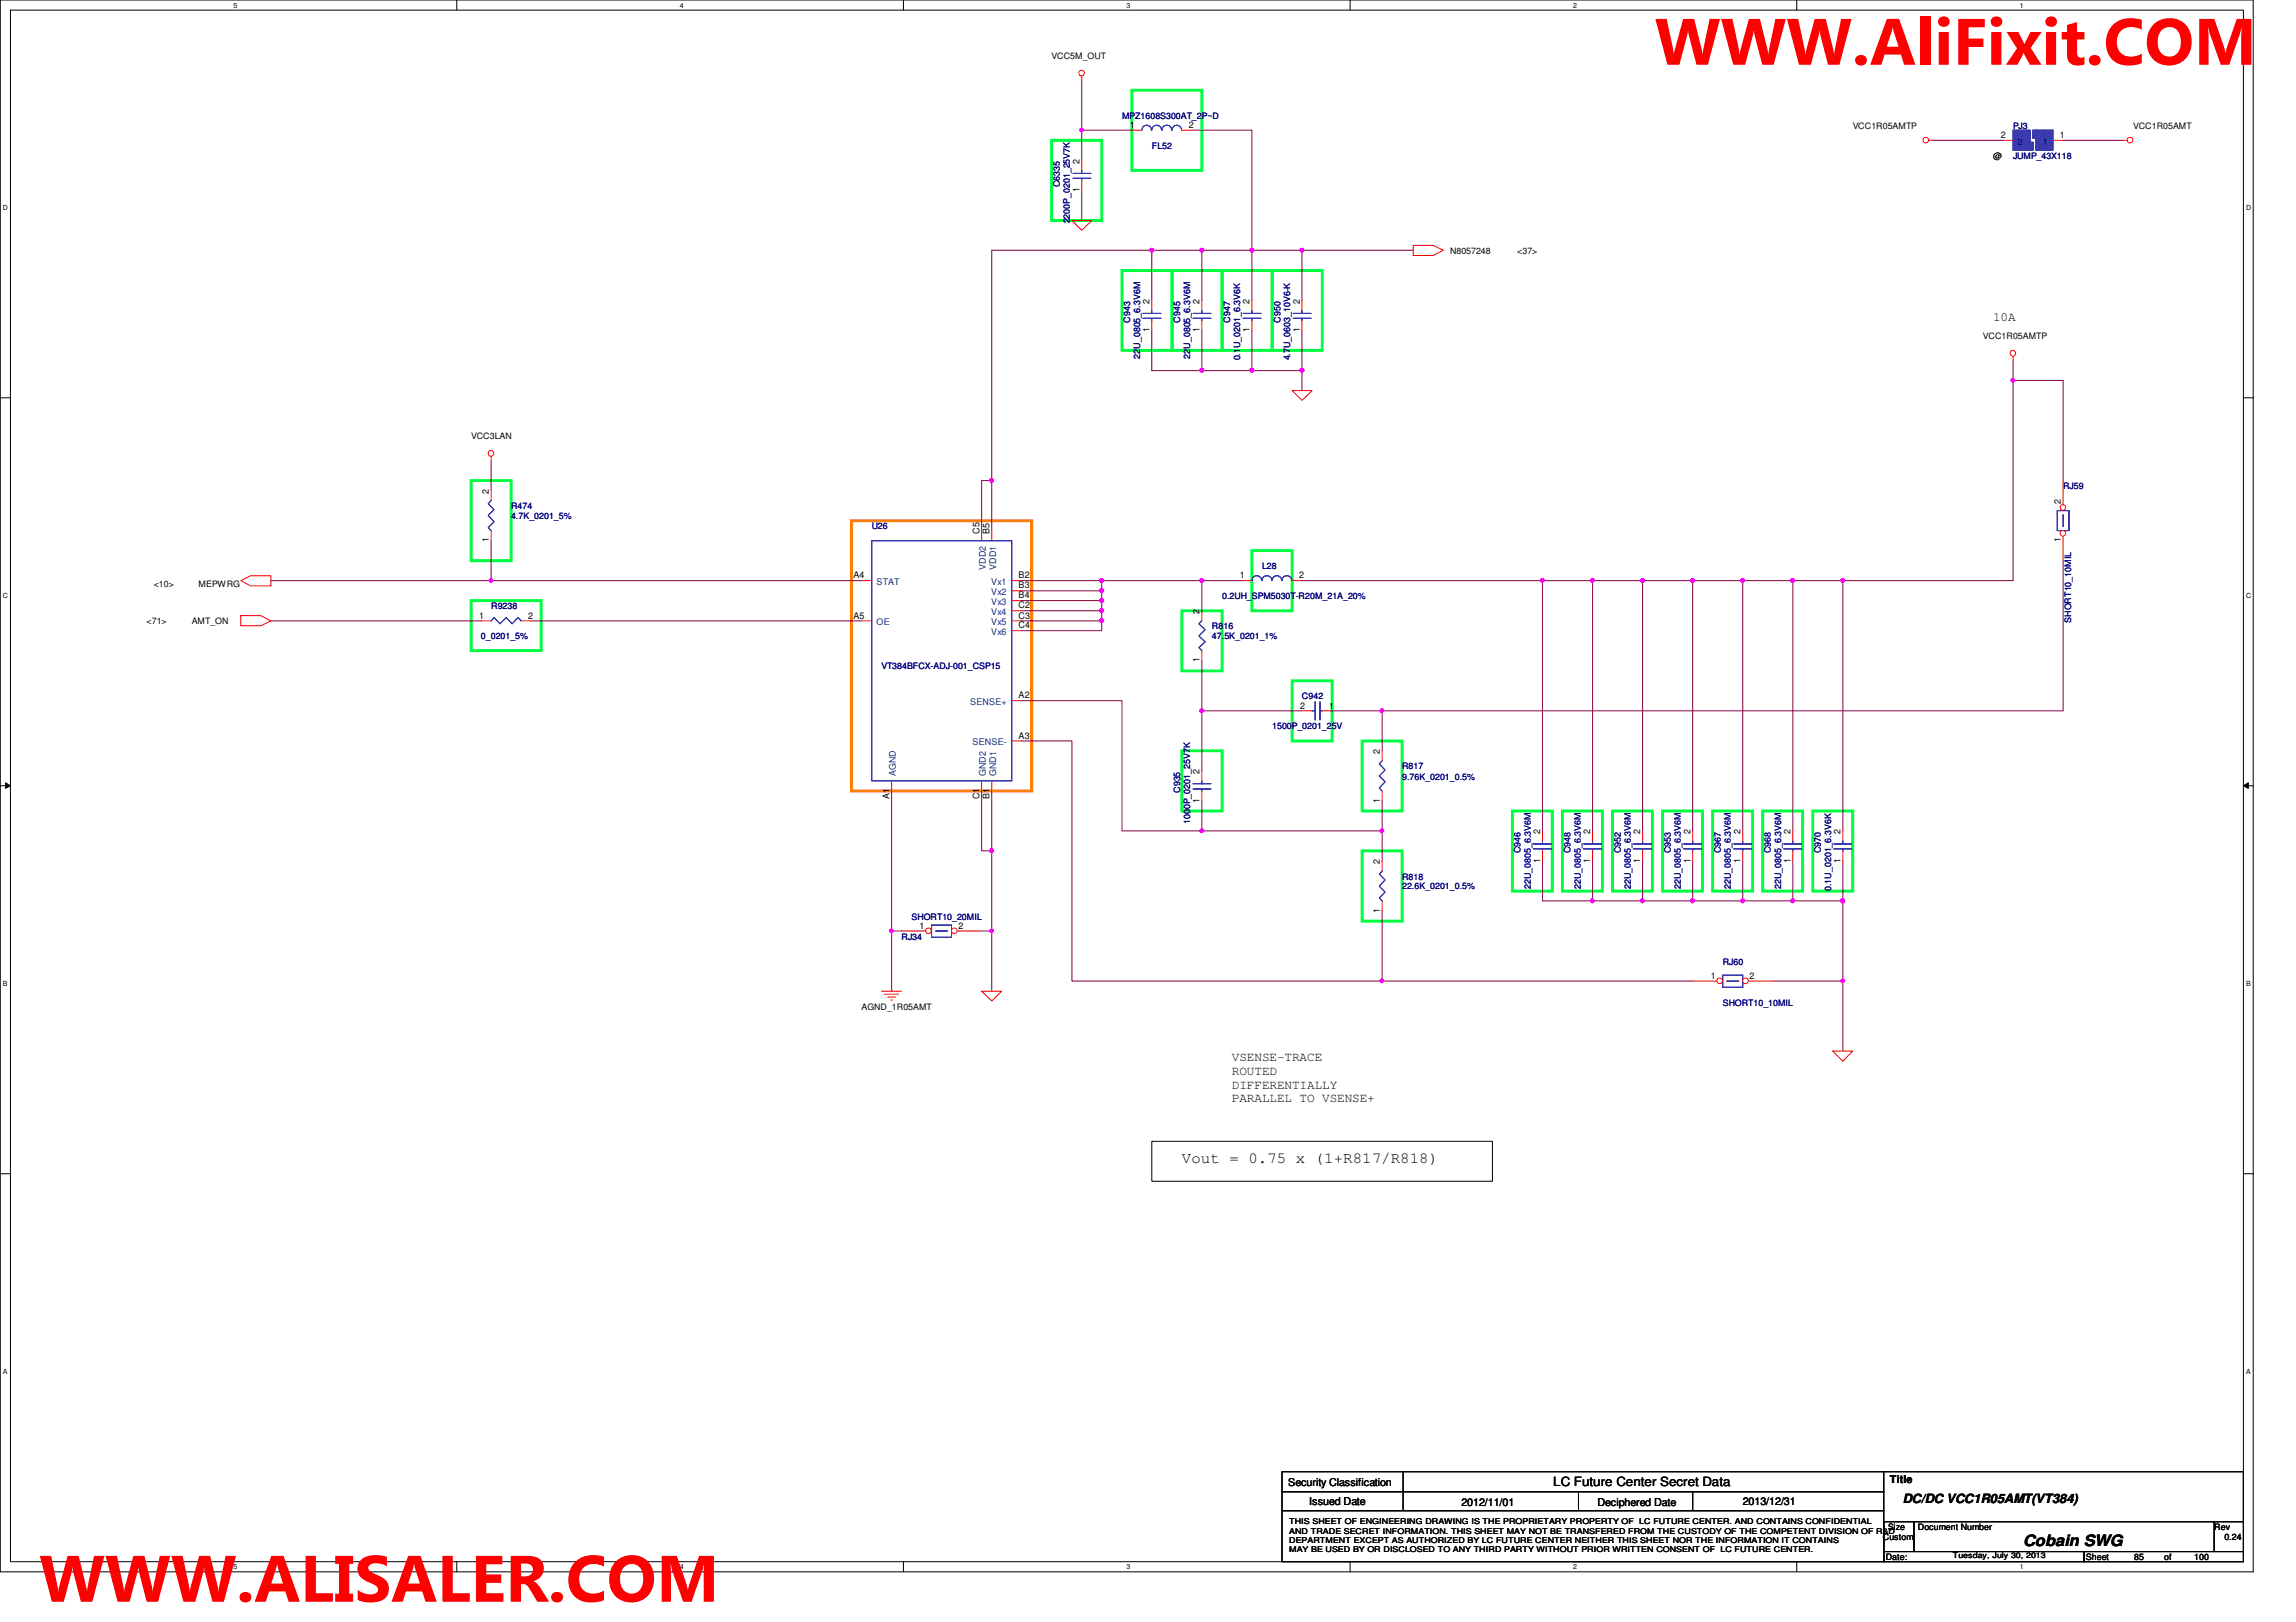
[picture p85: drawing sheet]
<svg xmlns="http://www.w3.org/2000/svg" width="297mm" height="210mm" viewBox="0 0 297 210" stroke-linecap="round" stroke-linejoin="round" font-family="sans-serif">
<defs><g id="words">
<g font-size="8.5" fill="#f00">
<text x="214.1" y="8.4">WWW.AliFixit.COM</text>
<text x="5.1" y="207.3">WWW.ALISALER.COM</text>
</g>
<g font-size="2">
<text x="152.9" y="150.5">Vout = 0.75 x (1+R817/R818)</text>
<text x="261.7" y="200.1">Cobain SWG</text>
</g>
<g font-size="1.7">
<text x="257.8" y="41.5">10A</text>
<text x="159.4" y="137.3">VSENSE-TRACE</text>
<text x="159.4" y="139.1">ROUTED</text>
<text x="159.4" y="140.9">DIFFERENTIALLY</text>
<text x="159.4" y="142.7">PARALLEL TO VSENSE+</text>
<text x="201" y="192.3">LC Future Center Secret Data</text>
<text x="246.2" y="194.5">DC/DC VCC1R05AMT(VT384)</text>
</g>
<g font-size="1.4">
<text x="244.5" y="191.9">Title</text>
<text x="166.7" y="192.3">Security Classification</text>
<text x="169.4" y="194.7">Issued Date</text>
<text x="189.1" y="194.9">2012/11/01</text>
<text x="206.7" y="194.9">Deciphered Date</text>
<text x="225.5" y="194.7">2013/12/31</text>
</g>
<g font-size="1.2">
<text x="146.2" y="16.6">1</text>
<text x="153.8" y="16.6">2</text>
<text x="258.9" y="17.9">2</text>
<text x="266.5" y="17.9">1</text>
<text x="139.7" y="21.2" transform="rotate(-90 139.7 21.2)">2</text>
<text x="139.7" y="24.8" transform="rotate(-90 139.7 24.8)">1</text>
<text x="148.7" y="39.3" transform="rotate(-90 148.7 39.3)">2</text>
<text x="155.2" y="39.3" transform="rotate(-90 155.2 39.3)">2</text>
<text x="161.7" y="39.3" transform="rotate(-90 161.7 39.3)">2</text>
<text x="168.1" y="39.3" transform="rotate(-90 168.1 39.3)">2</text>
<text x="148.7" y="43" transform="rotate(-90 148.7 43)">1</text>
<text x="155.2" y="43" transform="rotate(-90 155.2 43)">1</text>
<text x="161.7" y="43" transform="rotate(-90 161.7 43)">1</text>
<text x="168.1" y="43" transform="rotate(-90 168.1 43)">1</text>
<text x="63.2" y="63.9" transform="rotate(-90 63.2 63.9)">2</text>
<text x="266.6" y="65.2" transform="rotate(-90 266.6 65.2)">2</text>
<text x="63.2" y="70.2" transform="rotate(-90 63.2 70.2)">1</text>
<text x="126.7" y="69.1" transform="rotate(-90 126.7 69.1)">C5</text>
<text x="128" y="69.1" transform="rotate(-90 128 69.1)">B5</text>
<text x="266.6" y="70.2" transform="rotate(-90 266.6 70.2)">1</text>
<text x="110.4" y="74.8">A4</text>
<text x="131.8" y="77.4">B4</text>
<text x="131.8" y="74.8">B2</text>
<text x="131.8" y="76.2">B3</text>
<text x="160.4" y="74.8">1</text>
<text x="168.1" y="74.8">2</text>
<text x="62" y="80.1">1</text>
<text x="68.3" y="80.1">2</text>
<text x="110.4" y="80.1">A5</text>
<text x="131.8" y="78.7">C2</text>
<text x="131.8" y="80.1">C3</text>
<text x="131.8" y="81.3">C4</text>
<text x="155.2" y="79.5" transform="rotate(-90 155.2 79.5)">2</text>
<text x="155.2" y="85.7" transform="rotate(-90 155.2 85.7)">1</text>
<text x="131.8" y="90.4">A2</text>
<text x="131.8" y="95.6">A3</text>
<text x="168.2" y="91.7">2</text>
<text x="172" y="91.7">1</text>
<text x="155.2" y="100.2" transform="rotate(-90 155.2 100.2)">2</text>
<text x="178.5" y="97.6" transform="rotate(-90 178.5 97.6)">2</text>
<text x="115.1" y="103.3" transform="rotate(-90 115.1 103.3)">A1</text>
<text x="126.7" y="103.4" transform="rotate(-90 126.7 103.4)">C1</text>
<text x="128" y="103.3" transform="rotate(-90 128 103.3)">B1</text>
<text x="155.2" y="103.9" transform="rotate(-90 155.2 103.9)">1</text>
<text x="178.5" y="103.9" transform="rotate(-90 178.5 103.9)">1</text>
<text x="199.3" y="107.9" transform="rotate(-90 199.3 107.9)">2</text>
<text x="205.7" y="107.9" transform="rotate(-90 205.7 107.9)">2</text>
<text x="212.2" y="107.9" transform="rotate(-90 212.2 107.9)">2</text>
<text x="218.7" y="107.9" transform="rotate(-90 218.7 107.9)">2</text>
<text x="225.2" y="107.9" transform="rotate(-90 225.2 107.9)">2</text>
<text x="231.6" y="107.9" transform="rotate(-90 231.6 107.9)">2</text>
<text x="238.1" y="107.9" transform="rotate(-90 238.1 107.9)">2</text>
<text x="178.5" y="111.8" transform="rotate(-90 178.5 111.8)">2</text>
<text x="199.3" y="111.6" transform="rotate(-90 199.3 111.6)">1</text>
<text x="205.7" y="111.6" transform="rotate(-90 205.7 111.6)">1</text>
<text x="212.2" y="111.6" transform="rotate(-90 212.2 111.6)">1</text>
<text x="218.7" y="111.6" transform="rotate(-90 218.7 111.6)">1</text>
<text x="225.2" y="111.6" transform="rotate(-90 225.2 111.6)">1</text>
<text x="231.6" y="111.6" transform="rotate(-90 231.6 111.6)">1</text>
<text x="238.1" y="111.6" transform="rotate(-90 238.1 111.6)">1</text>
<text x="178.5" y="118.1" transform="rotate(-90 178.5 118.1)">1</text>
<text x="119" y="120.2">1</text>
<text x="124" y="120.2">2</text>
<text x="221.3" y="126.7">1</text>
<text x="226.4" y="126.7">2</text>
</g>
<g font-size="1.2" fill="#004080">
<text x="261.1" y="18.7">2</text>
<text x="264.3" y="18.7">1</text>
<text x="113.4" y="75.7">STAT</text>
<text x="127.5" y="73.7" transform="rotate(-90 127.5 73.7)">VDD2</text>
<text x="128.2" y="75.7">Vx1</text>
<text x="128.2" y="77">Vx2</text>
<text x="128.9" y="73.7" transform="rotate(-90 128.9 73.7)">VDD1</text>
<text x="113.4" y="80.9">OE</text>
<text x="128.2" y="78.3">Vx3</text>
<text x="128.2" y="79.6">Vx4</text>
<text x="128.2" y="80.9">Vx5</text>
<text x="128.2" y="82.2">Vx6</text>
<text x="125.5" y="91.2">SENSE+</text>
<text x="115.9" y="100.4" transform="rotate(-90 115.9 100.4)">AGND</text>
<text x="125.8" y="96.4">SENSE-</text>
<text x="127.5" y="100.4" transform="rotate(-90 127.5 100.4)">GND2</text>
<text x="128.9" y="100.4" transform="rotate(-90 128.9 100.4)">GND1</text>
</g>
<g font-size="1.1">
<text x="136.1" y="7.6">VCC5M_OUT</text>
<text x="239.7" y="16.7">VCC1R05AMTP</text>
<text x="276" y="16.7">VCC1R05AMT</text>
<text x="257.8" y="20.5">@</text>
<text x="187.6" y="32.9">N8057248</text>
<text x="196.3" y="32.9">&lt;37&gt;</text>
<text x="256.5" y="43.9">VCC1R05AMTP</text>
<text x="61" y="56.8">VCC3LAN</text>
<text x="19.9" y="76">&lt;10&gt;</text>
<text x="25.7" y="76">MEPWRG</text>
<text x="19" y="80.8">&lt;71&gt;</text>
<text x="24.8" y="80.8">AMT_ON</text>
<text x="111.5" y="130.6">AGND_1R05AMT</text>
<text x="243.6" y="199.3">Custom</text>
<text x="244" y="201.9">Date:</text>
<text x="244.3" y="198">Size</text>
<text x="248.1" y="198">Document Number</text>
<text x="269.9" y="201.9">Sheet</text>
<text x="276.1" y="201.9">85</text>
<text x="280" y="201.9">of</text>
<text x="283.9" y="201.9">100</text>
<text x="286.5" y="198">Rev</text>
<text x="287.8" y="199.3">0.24</text>
</g>
<g font-size="1.1" fill="#000080">
<text x="145.2" y="15.4">MPZ1608S300AT_2P~D</text>
<text x="260.4" y="16.7">PJ3</text>
<text x="149" y="19.3">FL52</text>
<text x="260.4" y="20.5">JUMP_43X118</text>
<text x="137.1" y="24.3" transform="rotate(-90 137.1 24.3)">C6335</text>
<text x="138.4" y="28.9" transform="rotate(-90 138.4 28.9)">2200P_0201_25V7K</text>
<text x="146.2" y="41.7" transform="rotate(-90 146.2 41.7)">C943</text>
<text x="152.7" y="41.7" transform="rotate(-90 152.7 41.7)">C945</text>
<text x="159.2" y="41.7" transform="rotate(-90 159.2 41.7)">C947</text>
<text x="165.6" y="41.7" transform="rotate(-90 165.6 41.7)">C950</text>
<text x="147.5" y="46.4" transform="rotate(-90 147.5 46.4)">22U_0805_6.3V6M</text>
<text x="154" y="46.4" transform="rotate(-90 154 46.4)">22U_0805_6.3V6M</text>
<text x="160.4" y="46.7" transform="rotate(-90 160.4 46.7)">0.1U_0201_6.3V6K</text>
<text x="166.9" y="46.7" transform="rotate(-90 166.9 46.7)">4.7U_0603_10V6-K</text>
<text x="66.1" y="65.9">R474</text>
<text x="266.9" y="63.3">RJ59</text>
<text x="66.1" y="67.2">4.7K_0201_5%</text>
<text x="112.8" y="68.5">U26</text>
<text x="158.1" y="77.6">0.2UH_SPM5030T-R20M_21A_20%</text>
<text x="163.3" y="73.7">L28</text>
<text x="62.2" y="82.7">0_0201_5%</text>
<text x="63.5" y="78.8">R9238</text>
<text x="156.8" y="81.4">R816</text>
<text x="156.8" y="82.7">47.5K_0201_1%</text>
<text x="268" y="80.6" transform="rotate(-90 268 80.6)">SHORT10_10MIL</text>
<text x="114" y="86.6">VT384BFCX-ADJ-001_CSP15</text>
<text x="164.6" y="94.4">1500P_0201_25V</text>
<text x="168.4" y="90.5">C942</text>
<text x="181.4" y="99.6">R817</text>
<text x="181.4" y="100.9">9.76K_0201_0.5%</text>
<text x="152.7" y="102.6" transform="rotate(-90 152.7 102.6)">C935</text>
<text x="154" y="106.6" transform="rotate(-90 154 106.6)">1000P_0201_25V7K</text>
<text x="181.4" y="113.8">R818</text>
<text x="196.7" y="110.4" transform="rotate(-90 196.7 110.4)">C946</text>
<text x="203.2" y="110.4" transform="rotate(-90 203.2 110.4)">C948</text>
<text x="209.7" y="110.4" transform="rotate(-90 209.7 110.4)">C952</text>
<text x="216.2" y="110.4" transform="rotate(-90 216.2 110.4)">C953</text>
<text x="222.6" y="110.4" transform="rotate(-90 222.6 110.4)">C967</text>
<text x="229.1" y="110.4" transform="rotate(-90 229.1 110.4)">C968</text>
<text x="235.6" y="110.4" transform="rotate(-90 235.6 110.4)">C970</text>
<text x="117.9" y="119">SHORT10_20MIL</text>
<text x="181.4" y="115.1">22.6K_0201_0.5%</text>
<text x="198" y="115.1" transform="rotate(-90 198 115.1)">22U_0805_6.3V6M</text>
<text x="204.5" y="115.1" transform="rotate(-90 204.5 115.1)">22U_0805_6.3V6M</text>
<text x="211" y="115.1" transform="rotate(-90 211 115.1)">22U_0805_6.3V6M</text>
<text x="217.5" y="115.1" transform="rotate(-90 217.5 115.1)">22U_0805_6.3V6M</text>
<text x="223.9" y="115.1" transform="rotate(-90 223.9 115.1)">22U_0805_6.3V6M</text>
<text x="230.4" y="115.1" transform="rotate(-90 230.4 115.1)">22U_0805_6.3V6M</text>
<text x="236.9" y="115.3" transform="rotate(-90 236.9 115.3)">0.1U_0201_6.3V6K</text>
<text x="116.6" y="121.6">RJ34</text>
<text x="222.9" y="124.8">RJ60</text>
<text x="222.9" y="130.1">SHORT10_10MIL</text>
</g>
<g font-size="1">
<text x="166.8" y="197.3">THIS SHEET OF ENGINEERING DRAWING IS THE PROPRIETARY PROPERTY OF LC FUTURE CENTER. AND CONTAINS CONFIDENTIAL</text>
<text x="166.8" y="198.5">AND TRADE SECRET INFORMATION. THIS SHEET MAY NOT BE TRANSFERED FROM THE CUSTODY OF THE COMPETENT DIVISION OF R&amp;D</text>
<text x="166.8" y="199.6">DEPARTMENT EXCEPT AS AUTHORIZED BY LC FUTURE CENTER NEITHER THIS SHEET NOR THE INFORMATION IT CONTAINS</text>
<text x="166.8" y="200.8">MAY BE USED BY OR DISCLOSED TO ANY THIRD PARTY WITHOUT PRIOR WRITTEN CONSENT OF LC FUTURE CENTER.</text>
<text x="252.6" y="201.7">Tuesday, July 30, 2013</text>
</g>
<g font-size=".9">
<text x="30.2" y="1">5</text>
<text x="88" y="1">4</text>
<text x="145.8" y="1">3</text>
<text x="203.5" y="1">2</text>
<text x="261.3" y="1">1</text>
<text x=".4" y="27.2">D</text>
<text x="290.6" y="27.2">D</text>
<text x=".4" y="77.3">C</text>
<text x="290.6" y="77.3">C</text>
<text x=".4" y="127.6">B</text>
<text x="290.6" y="127.6">B</text>
<text x=".4" y="177.8">A</text>
<text x="290.6" y="177.8">A</text>
<text x="30.2" y="203.1">5</text>
<text x="88" y="203.1">4</text>
<text x="145.8" y="203.1">3</text>
<text x="203.5" y="203.1">2</text>
<text x="261.3" y="203.1">1</text>
</g>
</g></defs>
<path d="M0 0h291.5v203.4h-291.5zM1.4 1.3h288.8v200.8h-288.8z" fill="none" stroke="#000" stroke-width=".13"/>
<g fill="#fff">
<path d="M30.2 .2h.5v1h-.5z"/>
<path d="M30.2 202.3h.5v1h-.5z"/>
</g>
<path d="M59.1 0v1.3M59.1 202.1v1.3" fill="none" stroke="#000" stroke-width=".13"/>
<g fill="#fff">
<path d="M88 .2h.5v1h-.5z"/>
<path d="M88 202.3h.5v1h-.5z"/>
</g>
<path d="M116.9 0v1.3M116.9 202.1v1.3" fill="none" stroke="#000" stroke-width=".13"/>
<g fill="#fff">
<path d="M145.7 .2h.6v1h-.6z"/>
<path d="M145.7 202.3h.6v1h-.6z"/>
</g>
<path d="M174.7 0v1.3M174.7 202.1v1.3" fill="none" stroke="#000" stroke-width=".13"/>
<g fill="#fff">
<path d="M203.5 .2h.5v1h-.5z"/>
<path d="M203.5 202.3h.5v1h-.5z"/>
</g>
<path d="M232.4 0v1.3M232.4 202.1v1.3" fill="none" stroke="#000" stroke-width=".13"/>
<g fill="#fff">
<path d="M261.3 .2h.5v1h-.5z"/>
<path d="M261.3 202.3h.5v1h-.5z"/>
<path d="M.4 26.4h.6v1h-.6z"/>
<path d="M290.6 26.4h.6v1h-.6z"/>
<path d="M.4 76.5h.6v1.1h-.6z"/>
<path d="M290.6 76.5h.6v1.1h-.6z"/>
</g>
<path d="M0 51.5h1.4M290.2 51.5h1.3" fill="none" stroke="#000" stroke-width=".13"/>
<g fill="#fff">
<path d="M.4 126.7h.6v1.1h-.6z"/>
<path d="M290.6 126.7h.6v1.1h-.6z"/>
</g>
<path d="M0 101.7h1.4M.7 101.3l.7 .4-.7 .3zM290.2 101.7h1.3M290.2 101.7l.7-.4v.7z" fill="none" stroke="#000" stroke-width=".13"/>
<path d="M.7 101.3l.7 .4-.7 .3zM290.2 101.7l.7-.4v.7z" fill="#000"/>
<g fill="#fff">
<path d="M.4 177h.5v1h-.5z"/>
<path d="M290.6 177h.5v1h-.5z"/>
</g>
<path d="M0 151.9h1.4M149 147.7h44.1v5.2h-44.1zM290.2 151.9h1.3" fill="none" stroke="#000" stroke-width=".13"/>
<g fill="none" stroke="#00ff40" stroke-width=".38">
<path d="M136.1 18.2h6.4v10.3h-6.4zM146.4 11.7h9.1v10.4h-9.1zM145.2 35h6.4v10.3h-6.4zM151.6 35h6.5v10.3h-6.5zM158.1 35h6.5v10.3h-6.5zM164.6 35h6.5v10.3h-6.5zM61 62.2h5.1v10.4h-5.1zM61 77.7h9v6.5h-9zM152.9 79h5.2v7.8h-5.2zM162 71.2h5.2v7.8h-5.2zM152.9 97.2h5.2v7.7h-5.2zM167.2 88.1h5.1v7.8h-5.1z"/>
<path d="M176.2 95.9h5.2v9h-5.2zM176.2 110.1h5.2v9.1h-5.2zM195.7 104.9h5.1v10.4h-5.1zM202.1 104.9h5.2v10.4h-5.2zM208.6 104.9h5.2v10.4h-5.2zM215.1 104.9h5.2v10.4h-5.2zM221.6 104.9h5.1v10.4h-5.1zM228 104.9h5.2v10.4h-5.2zM234.5 104.9h5.2v10.4h-5.2z"/>
</g>
<path d="M110.1 67.4h23.4v35h-23.4z" fill="none" stroke="#ff8000" stroke-width=".38"/>
<path d="M168.4 48v2.5" fill="none" stroke="#800040" stroke-width=".13"/>
<circle cx="168.4" cy="47.9" r=".26" fill="#f0f"/>
<circle cx="168.4" cy="47.9" r=".26" fill="none" stroke="#f0f" stroke-width=".13"/>
<path d="M155.5 32.4h-6.5v6.5M155.5 32.4v6.5M155.5 32.4h6.5" fill="none" stroke="#800040" stroke-width=".13"/>
<circle cx="155.5" cy="32.4" r=".26" fill="#f0f"/>
<circle cx="155.5" cy="32.4" r=".26" fill="none" stroke="#f0f" stroke-width=".13"/>
<path d="M162 32.4h6.4" fill="none" stroke="#800040" stroke-width=".13"/>
<circle cx="168.4" cy="32.4" r=".26" fill="#f0f"/>
<circle cx="168.4" cy="32.4" r=".26" fill="none" stroke="#f0f" stroke-width=".13"/>
<circle cx="162" cy="32.4" r=".26" fill="#f0f"/>
<circle cx="162" cy="32.4" r=".26" fill="none" stroke="#f0f" stroke-width=".13"/>
<path d="M162 32.4v6.5M149 42.8v5.2M155.5 42.8v5.2M162 42.8v5.2M132.2 79h10.3M132.2 77.7h10.3M132.2 76.5h10.3M155.5 75.1h5.2" fill="none" stroke="#800040" stroke-width=".13"/>
<circle cx="155.5" cy="75.1" r=".25" fill="#f0f"/>
<circle cx="155.5" cy="75.1" r=".25" fill="none" stroke="#f0f" stroke-width=".13"/>
<path d="M142.5 79v1.3" fill="none" stroke="#800040" stroke-width=".13"/>
<circle cx="142.5" cy="80.3" r=".26" fill="#f0f"/>
<circle cx="142.5" cy="80.3" r=".26" fill="none" stroke="#f0f" stroke-width=".13"/>
<circle cx="142.5" cy="79" r=".25" fill="#f0f"/>
<circle cx="142.5" cy="79" r=".25" fill="none" stroke="#f0f" stroke-width=".13"/>
<path d="M260.4 49.2v25.9M132.2 80.3h10.3" fill="none" stroke="#800040" stroke-width=".13"/>
<path d="M260.2 49h.4v.2v.2h-.2h-.2z" fill-rule="evenodd" fill="#f0f"/>
<path d="M260.2 49h.4v.2v.2h-.2h-.2z" fill="none" stroke="#f0f" stroke-width=".13"/>
<path d="M206 111.4v5.2h6.5" fill="none" stroke="#800040" stroke-width=".13"/>
<path d="M205.8 116.4l.2-.1 .2 .1v.4h-.2h-.2z" fill-rule="evenodd" fill="#f0f"/>
<path d="M205.8 116.4l.2-.1 .2 .1v.4h-.2h-.2z" fill="none" stroke="#f0f" stroke-width=".13"/>
<path d="M212.5 111.4v5.2h6.5" fill="none" stroke="#800040" stroke-width=".13"/>
<path d="M212.3 116.4l.2-.1 .2 .1-.1 .4h-.1h-.2z" fill-rule="evenodd" fill="#f0f"/>
<path d="M212.3 116.4l.2-.1 .2 .1-.1 .4h-.1h-.2z" fill="none" stroke="#f0f" stroke-width=".13"/>
<path d="M219 111.4v5.2h6.5" fill="none" stroke="#800040" stroke-width=".13"/>
<path d="M218.8 116.4l.1-.1 .3 .1-.1 .4h-.2h-.1z" fill-rule="evenodd" fill="#f0f"/>
<path d="M218.8 116.4l.1-.1 .3 .1-.1 .4h-.2h-.1z" fill="none" stroke="#f0f" stroke-width=".13"/>
<path d="M225.5 111.4v5.2h6.4v-5.2" fill="none" stroke="#800040" stroke-width=".13"/>
<path d="M225.3 116.4l.1-.1 .2 .1v.4h-.2h-.1z" fill-rule="evenodd" fill="#f0f"/>
<path d="M225.3 116.4l.1-.1 .2 .1v.4h-.2h-.1z" fill="none" stroke="#f0f" stroke-width=".13"/>
<path d="M128.3 120.5v7.8" fill="none" stroke="#800040" stroke-width=".13"/>
<path d="M128.1 120.3h.3l.1 .1-.1 .2-.1 .1-.2-.1z" fill-rule="evenodd" fill="#f0f"/>
<path d="M128.1 120.3h.3l.1 .1-.1 .2-.1 .1-.2-.1z" fill="none" stroke="#f0f" stroke-width=".13"/>
<path d="M127 120.5h1.3M238.4 127v9" fill="none" stroke="#800040" stroke-width=".13"/>
<path d="M238.2 126.8h.3l.1 .1-.1 .2-.1 .1-.2-.1z" fill-rule="evenodd" fill="#f0f"/>
<path d="M238.2 126.8h.3l.1 .1-.1 .2-.1 .1-.2-.1z" fill="none" stroke="#f0f" stroke-width=".13"/>
<path d="M238.4 116.6v10.4" fill="none" stroke="#800040" stroke-width=".13"/>
<path d="M238.2 116.4l.2-.1 .2 .1-.1 .4h-.1h-.2z" fill-rule="evenodd" fill="#f0f"/>
<path d="M238.2 116.4l.2-.1 .2 .1-.1 .4h-.1h-.2z" fill="none" stroke="#f0f" stroke-width=".13"/>
<path d="M199.6 75.1h6.4M199.6 116.6h6.4" fill="none" stroke="#800040" stroke-width=".13"/>
<path d="M199.4 74.9h.3l.1 .2-.1 .2-.2 .1-.1-.1z" fill-rule="evenodd" fill="#f0f"/>
<path d="M199.4 74.9h.3l.1 .2-.1 .2-.2 .1-.1-.1z" fill="none" stroke="#f0f" stroke-width=".13"/>
<path d="M212.5 75.1h-6.5v32.4M115.4 120.5v7.8" fill="none" stroke="#800040" stroke-width=".13"/>
<path d="M205.8 74.9h.4v.2v.2l-.2 .1-.2-.1z" fill-rule="evenodd" fill="#f0f"/>
<path d="M205.8 74.9h.4v.2v.2l-.2 .1-.2-.1z" fill="none" stroke="#f0f" stroke-width=".13"/>
<path d="M219 75.1h-6.5v32.4" fill="none" stroke="#800040" stroke-width=".13"/>
<path d="M212.3 74.9h.3l.1 .2-.1 .2-.1 .1-.2-.1z" fill-rule="evenodd" fill="#f0f"/>
<path d="M212.3 74.9h.3l.1 .2-.1 .2-.1 .1-.2-.1z" fill="none" stroke="#f0f" stroke-width=".13"/>
<path d="M219 75.1v32.4M225.5 75.1h6.4" fill="none" stroke="#800040" stroke-width=".13"/>
<path d="M225.3 74.9h.3l.1 .2-.1 .2-.2 .1-.1-.1z" fill-rule="evenodd" fill="#f0f"/>
<path d="M225.3 74.9h.3l.1 .2-.1 .2-.2 .1-.1-.1z" fill="none" stroke="#f0f" stroke-width=".13"/>
<path d="M225.5 75.1v32.4M231.9 75.1v32.4" fill="none" stroke="#800040" stroke-width=".13"/>
<path d="M231.7 74.9h.4l.1 .2-.1 .2-.2 .1-.2-.1z" fill-rule="evenodd" fill="#f0f"/>
<path d="M231.7 74.9h.4l.1 .2-.1 .2-.2 .1-.2-.1z" fill="none" stroke="#f0f" stroke-width=".13"/>
<path d="M142.5 76.5v1.2M238.4 75.1h22" fill="none" stroke="#800040" stroke-width=".13"/>
<circle cx="142.5" cy="76.4" r=".25" fill="#f0f"/>
<circle cx="142.5" cy="76.4" r=".25" fill="none" stroke="#f0f" stroke-width=".13"/>
<path d="M219 75.1h6.5" fill="none" stroke="#800040" stroke-width=".13"/>
<path d="M218.8 74.9h.3l.1 .2-.1 .2-.2 .1-.1-.1z" fill-rule="evenodd" fill="#f0f"/>
<path d="M218.8 74.9h.3l.1 .2-.1 .2-.2 .1-.1-.1z" fill="none" stroke="#f0f" stroke-width=".13"/>
<path d="M132.2 75.1h10.3v1.4M142.5 77.7v1.3M128.3 110.1v10.4" fill="none" stroke="#800040" stroke-width=".13"/>
<circle cx="142.5" cy="77.7" r=".26" fill="#f0f"/>
<circle cx="142.5" cy="77.7" r=".26" fill="none" stroke="#f0f" stroke-width=".13"/>
<path d="M238.4 75.1v32.4" fill="none" stroke="#800040" stroke-width=".13"/>
<path d="M238.2 74.9h.3l.1 .2-.1 .2-.1 .1-.2-.1z" fill-rule="evenodd" fill="#f0f"/>
<path d="M238.2 74.9h.3l.1 .2-.1 .2-.1 .1-.2-.1z" fill="none" stroke="#f0f" stroke-width=".13"/>
<path d="M231.9 75.1h6.5" fill="none" stroke="#800040" stroke-width=".13"/>
<path d="M231.7 74.9h.4l.1 .2-.1 .2-.2 .1-.2-.1z" fill-rule="evenodd" fill="#f0f"/>
<path d="M231.7 74.9h.4l.1 .2-.1 .2-.2 .1-.2-.1z" fill="none" stroke="#f0f" stroke-width=".13"/>
<path d="M238.4 111.4v5.2h-6.5" fill="none" stroke="#800040" stroke-width=".13"/>
<path d="M238.2 116.4l.2-.1 .2 .1-.1 .4h-.1h-.2z" fill-rule="evenodd" fill="#f0f"/>
<path d="M238.2 116.4l.2-.1 .2 .1-.1 .4h-.1h-.2z" fill="none" stroke="#f0f" stroke-width=".13"/>
<path d="M231.7 116.4l.2-.1 .2 .1v.4h-.2h-.2z" fill-rule="evenodd" fill="#f0f"/>
<path d="M231.7 116.4l.2-.1 .2 .1v.4h-.2h-.2z" fill="none" stroke="#f0f" stroke-width=".13"/>
<path d="M168.4 32.4v6.5M162 48h6.4M260.4 46.7v2.5M168.4 75.1h31.2v32.4M199.6 111.4v5.2" fill="none" stroke="#800040" stroke-width=".13"/>
<circle cx="162" cy="47.9" r=".26" fill="#f0f"/>
<circle cx="162" cy="47.9" r=".26" fill="none" stroke="#f0f" stroke-width=".13"/>
<path d="M149 48h13M168.4 42.8v5.2" fill="none" stroke="#800040" stroke-width=".13"/>
<circle cx="155.5" cy="47.9" r=".26" fill="#f0f"/>
<circle cx="155.5" cy="47.9" r=".26" fill="none" stroke="#f0f" stroke-width=".13"/>
<path d="M140 10.4v6.4h6.4M140 16.8v3.9M140 24.6v3.9M260.4 49.2h6.5M266.9 72.6v19.4M115.4 120.5h1.2" fill="none" stroke="#800040" stroke-width=".13"/>
<path d="M139.8 16.7h.3l.1 .1-.1 .2-.2 .1-.1-.1z" fill-rule="evenodd" fill="#f0f"/>
<path d="M139.8 16.7h.3l.1 .1-.1 .2-.2 .1-.1-.1z" fill="none" stroke="#f0f" stroke-width=".13"/>
<path d="M154.2 16.8h7.8v15.6M266.9 49.2v13M128.3 62.2v6.5M142.5 80.3v1.3h-10.3M229.4 127h9" fill="none" stroke="#800040" stroke-width=".13"/>
<path d="M128.1 62h.3l.1 .1-.1 .2-.1 .1-.2-.1z" fill-rule="evenodd" fill="#f0f"/>
<path d="M128.1 62h.3l.1 .1-.1 .2-.1 .1-.2-.1z" fill="none" stroke="#f0f" stroke-width=".13"/>
<path d="M128.3 32.4h20.7" fill="none" stroke="#800040" stroke-width=".13"/>
<circle cx="149" cy="32.4" r=".26" fill="#f0f"/>
<circle cx="149" cy="32.4" r=".26" fill="none" stroke="#f0f" stroke-width=".13"/>
<path d="M128.3 32.4v29.8h-1.3v6.5M35 75.1h28.5" fill="none" stroke="#800040" stroke-width=".13"/>
<path d="M63.3 74.9h.4l.1 .2-.1 .2-.2 .1-.2-.1z" fill-rule="evenodd" fill="#f0f"/>
<path d="M63.3 74.9h.4l.1 .2-.1 .2-.2 .1-.2-.1z" fill="none" stroke="#f0f" stroke-width=".13"/>
<path d="M63.5 59.6v3.9M63.5 70v5.1h48M115.4 102.4v18.1" fill="none" stroke="#800040" stroke-width=".13"/>
<path d="M115.2 120.3h.3l.1 .1-.1 .2-.2 .1-.1-.1z" fill-rule="evenodd" fill="#f0f"/>
<path d="M115.2 120.3h.3l.1 .1-.1 .2-.2 .1-.1-.1z" fill="none" stroke="#f0f" stroke-width=".13"/>
<path d="M127 102.4v7.7h1.3v-7.7" fill="none" stroke="#800040" stroke-width=".13"/>
<path d="M128.1 109.9h.2l.2 .1-.1 .3-.1 .1-.2-.1z" fill-rule="evenodd" fill="#f0f"/>
<path d="M128.1 109.9h.2l.2 .1-.1 .3-.1 .1-.2-.1z" fill="none" stroke="#f0f" stroke-width=".13"/>
<path d="M172.3 92h6.5" fill="none" stroke="#800040" stroke-width=".13"/>
<path d="M178.6 91.8h.3l.1 .1-.1 .2-.1 .1-.2-.1z" fill-rule="evenodd" fill="#f0f"/>
<path d="M178.6 91.8h.3l.1 .1-.1 .2-.1 .1-.2-.1z" fill="none" stroke="#f0f" stroke-width=".13"/>
<path d="M132.2 90.7h13v16.8h10.3" fill="none" stroke="#800040" stroke-width=".13"/>
<circle cx="155.5" cy="107.5" r=".25" fill="#f0f"/>
<circle cx="155.5" cy="107.5" r=".25" fill="none" stroke="#f0f" stroke-width=".13"/>
<path d="M155.5 103.6v3.9h23.3M178.8 103.6v3.9M178.8 107.5v3.9" fill="none" stroke="#800040" stroke-width=".13"/>
<path d="M178.6 107.3h.3l.1 .2-.1 .2h-.1h-.2z" fill-rule="evenodd" fill="#f0f"/>
<path d="M178.6 107.3h.3l.1 .2-.1 .2h-.1h-.2z" fill="none" stroke="#f0f" stroke-width=".13"/>
<path d="M155.5 92v7.8" fill="none" stroke="#800040" stroke-width=".13"/>
<circle cx="155.5" cy="92" r=".25" fill="#f0f"/>
<circle cx="155.5" cy="92" r=".25" fill="none" stroke="#f0f" stroke-width=".13"/>
<path d="M142.5 75.1h13v3.9" fill="none" stroke="#800040" stroke-width=".13"/>
<circle cx="142.5" cy="75.1" r=".25" fill="#f0f"/>
<circle cx="142.5" cy="75.1" r=".25" fill="none" stroke="#f0f" stroke-width=".13"/>
<path d="M132.2 95.9h6.5v31.1h40.1M155.5 85.5v6.5h12.9M266.9 92h-88.1v5.2" fill="none" stroke="#800040" stroke-width=".13"/>
<path d="M178.6 126.8h.3l.1 .1-.1 .2-.1 .1-.2-.1z" fill-rule="evenodd" fill="#f0f"/>
<path d="M178.6 126.8h.3l.1 .1-.1 .2-.1 .1-.2-.1z" fill="none" stroke="#f0f" stroke-width=".13"/>
<path d="M250.1 18.2h9M266.9 18.2h7.8M168.4 32.4h14.4M35 80.3h27.2M68.7 80.3h42.8M178.8 117.9v9.1h40.2" fill="none" stroke="#800040" stroke-width=".13"/>
<g fill="none" stroke="#f00" stroke-width=".13">
<path d="M140 9.9v.5M146.4 16.8h1.3M152.9 16.8h1.3M249.6 18.2h.5M274.7 18.2h.5M138.7 28.5h2.6l-1.3 1.3zM182.8 31.7h2.6l1.3 .7-1.3 .7h-2.6zM63.5 59.1v.5M167.2 50.5h2.6l-1.4 1.3zM260.4 46.1v.6M31.2 79.7h2.5l1.3 .6-1.3 .7h-2.5zM31.2 75.1l1.2-.6h2.6v1.3h-2.6z"/>
<path d="M62.2 80.3h1.3M67.4 80.3h1.3M114 128.3h2.6M114.4 128.7h1.8M114.8 129h1.1M115.2 129.4h.3M127 128.3h2.6l-1.3 1.2zM237.1 136h2.6l-1.3 1.3z"/>
<circle cx="139.9" cy="9.5" r=".37"/>
<circle cx="249.1" cy="18.1" r=".37"/>
<circle cx="275.6" cy="18.1" r=".37"/>
<circle cx="63.5" cy="58.7" r=".38"/>
<circle cx="260.4" cy="45.7" r=".38"/>
</g>
<path d="M165.9 190.5h77.8v2.5h-77.8zM165.9 193h77.8v2.5h-77.8zM165.9 195.5h77.8v6.6h-77.8zM181.5 190.5v5M204.2 193v2.5M219 193v2.5M243.6 190.5h46.6v6.4M243.7 196.9h3.9v3.9h-3.9zM247.6 196.9h38.9v3.9h-38.9zM286.5 196.9h3.7v3.9h-3.7zM243.7 200.8h25.9v1.3h-25.9zM269.6 200.8h20.6v1.3h-20.6z" fill="none" stroke="#000" stroke-width=".13"/>
<path d="M147.7 16.8a.61 .61 0 0 1 .7-.6 .61 .61 0 0 1 .6 .6M149 16.8a.64 .64 0 0 1 .6-.6 .64 .64 0 0 1 .7 .6M150.3 16.8a.63 .63 0 0 1 .7-.6 .63 .63 0 0 1 .6 .6M151.6 16.8a.61 .61 0 0 1 .6-.6 .61 .61 0 0 1 .7 .6M266.1 66.1h1.6v2.6h-1.6zM266.9 66.6v1.6M63.5 80.3l.4-.4 .8 .8 .8-.8 .7 .8 .8-.8 .4 .4" fill="none" stroke="#00f" stroke-width=".13"/>
<circle cx="266.9" cy="69" r=".37" fill="#fff"/>
<g fill="none" stroke="#f00" stroke-width=".13">
<path d="M266.9 69.4v3.2"/>
<circle cx="266.9" cy="69" r=".37"/>
</g>
<circle cx="266.9" cy="65.7" r=".37" fill="#fff"/>
<g fill="none" stroke="#f00" stroke-width=".13">
<path d="M140 23.3v1.3M140 20.7v1.4M149 38.9v1.3M162 38.9v1.3M168.4 38.9v1.3M149 41.5v1.3M162 41.5v1.3M168.4 41.5v1.3M155.5 79v1.3M266.9 62.2v3.1M155.5 84.2v1.3M178.8 97.2v1.3"/>
<path d="M178.8 102.4v1.2M178.8 116.6v1.3M178.8 111.4v1.3M206 110.1v1.3M206 107.5v1.3M212.5 110.1v1.3M212.5 107.5v1.3"/>
<circle cx="266.9" cy="65.7" r=".37"/>
</g>
<g fill="none" stroke="#00f" stroke-width=".13">
<path d="M138.8 22.4h2.3M138.8 23.1h2.3M140 23.1v.2M140 22.1v.3M147.9 40.6h2.3M147.9 41.2h2.3M149 41.2v.3M149 40.2v.4M160.8 40.6h2.3M160.8 41.2h2.3M162 41.2v.3M162 40.2v.4"/>
<path d="M167.3 40.6h2.3M167.3 41.2h2.3M168.4 41.2v.3M168.4 40.2v.4M155.5 80.3l-.4 .4 .8 .8-.8 .8 .8 .8-.8 .7 .4 .4M178.8 98.5l-.4 .3 .8 .9-.8 .7 .8 .8-.8 .8 .4 .4M178.8 112.7l-.4 .4 .8 .8-.8 .8 .8 .7-.8 .8 .4 .4M204.8 109.2h2.4M204.8 109.9h2.4M206 109.9v.2M206 108.8v.4M211.3 109.2h2.4"/>
<path d="M211.3 109.9h2.4M212.5 109.9v.2M212.5 108.8v.4"/>
</g>
<path d="M264.3 16.8h1.3v2.6h-1.3z" fill-rule="evenodd" fill="#00f"/>
<path d="M264.3 16.8h1.3v2.6h-1.3z" fill="none" stroke="#00f" stroke-width=".13"/>
<path d="M263.4 16.8h.9v2.6h-.9z" fill-rule="evenodd" fill="#00f"/>
<path d="M263.4 16.8h.9v2.6h-.9z" fill="none" stroke="#00f" stroke-width=".13"/>
<path d="M263 16.8h.4v1.1h-.4z" fill-rule="evenodd" fill="#00f"/>
<path d="M263 16.8h.4v1.1h-.4z" fill="none" stroke="#00f" stroke-width=".13"/>
<path d="M262.6 18.4h.4v1h-.4z" fill-rule="evenodd" fill="#00f"/>
<path d="M262.6 18.4h.4v1h-.4z" fill="none" stroke="#00f" stroke-width=".13"/>
<path d="M261.7 16.8h.9v2.6h-.9z" fill-rule="evenodd" fill="#00f"/>
<path d="M261.7 16.8h.9v2.6h-.9z" fill="none" stroke="#00f" stroke-width=".13"/>
<path d="M260.4 16.8h1.3v2.6h-1.3z" fill-rule="evenodd" fill="#00f"/>
<path d="M260.4 16.8h1.3v2.6h-1.3z" fill="none" stroke="#00f" stroke-width=".13"/>
<path d="M264.3 16.8h1.3v2.6h-1.3z" fill-rule="evenodd" fill="#00f"/>
<path d="M264.3 16.8h1.3v2.6h-1.3z" fill="none" stroke="#00f" stroke-width=".13"/>
<path d="M263.4 16.8h.9v2.6h-.9z" fill-rule="evenodd" fill="#00f"/>
<path d="M263.4 16.8h.9v2.6h-.9z" fill="none" stroke="#00f" stroke-width=".13"/>
<path d="M263 16.8h.4v1.1h-.4z" fill-rule="evenodd" fill="#00f"/>
<path d="M263 16.8h.4v1.1h-.4z" fill="none" stroke="#00f" stroke-width=".13"/>
<path d="M262.6 18.4h.4v1h-.4z" fill-rule="evenodd" fill="#00f"/>
<path d="M262.6 18.4h.4v1h-.4z" fill="none" stroke="#00f" stroke-width=".13"/>
<path d="M261.7 16.8h.9v2.6h-.9z" fill-rule="evenodd" fill="#00f"/>
<path d="M261.7 16.8h.9v2.6h-.9z" fill="none" stroke="#00f" stroke-width=".13"/>
<path d="M260.4 16.8h1.3v2.6h-1.3z" fill-rule="evenodd" fill="#00f"/>
<path d="M260.4 16.8h1.3v2.6h-1.3zM63.5 64.8l-.3 .4 .7 .8-.7 .7 .7 .8-.7 .8 .3 .4M222.9 126.2h2.6v1.6h-2.6zM223.4 127h1.6" fill="none" stroke="#00f" stroke-width=".13"/>
<path d="M259.1 18.2h1.3M265.6 18.2h1.3M63.5 68.7v1.3M63.5 63.5v1.3" fill="none" stroke="#f00" stroke-width=".13"/>
<circle cx="222.5" cy="126.9" r=".37" fill="#fff"/>
<g fill="none" stroke="#f00" stroke-width=".13">
<path d="M219 127h3.1"/>
<circle cx="222.5" cy="126.9" r=".37"/>
</g>
<circle cx="225.8" cy="126.9" r=".37" fill="#fff"/>
<g fill="none" stroke="#f00" stroke-width=".13">
<path d="M155.5 38.9v1.3M155.5 41.5v1.3M111.5 75.1h1.3M127 68.7v1.3M128.3 68.7v1.3M130.9 77.7h1.3M130.9 75.1h1.3M130.9 76.5h1.3M130.9 79h1.3M160.7 75.1h1.3M167.2 75.1h1.2M111.5 80.3h1.3"/>
<path d="M130.9 95.9h1.3M130.9 90.7h1.3M130.9 80.3h1.3M130.9 81.6h1.3M155.5 99.8v1.2M168.4 92h1.4M171.1 92h1.2M115.4 101v1.4M127 101v1.4M128.3 101v1.4M155.5 102.4v1.2M199.6 110.1v1.3"/>
<path d="M199.6 107.5v1.3M219 110.1v1.3M219 107.5v1.3M225.5 110.1v1.3M225.5 107.5v1.3M238.4 110.1v1.3M238.4 107.5v1.3M226.2 127h3.2"/>
<circle cx="225.8" cy="126.9" r=".37"/>
</g>
<g fill="none" stroke="#00f" stroke-width=".13">
<path d="M154.3 40.6h2.4M154.3 41.2h2.4M155.5 41.2v.3M155.5 40.2v.4M112.8 70h18.1v31h-18.1zM162 75.1a.64 .64 0 0 1 .6-.6 .64 .64 0 0 1 .6 .6M163.3 75.1a.64 .64 0 0 1 .6-.6 .64 .64 0 0 1 .6 .6M164.6 75.1a.61 .61 0 0 1 .6-.6 .61 .61 0 0 1 .6 .6M165.9 75.1a.63 .63 0 0 1 .6-.6 .63 .63 0 0 1 .6 .6M169.8 92h.3M170.1 90.8v2.4M170.8 92h.3"/>
<path d="M170.8 90.8v2.4M120.5 119.7h2.6v1.6h-2.6zM154.3 101.4h2.4M154.3 102.1h2.4M155.5 102.1v.3M155.5 101v.4M198.4 109.2h2.3M198.4 109.9h2.3M199.6 109.9v.2M199.6 108.8v.4M217.8 109.2h2.3M217.8 109.9h2.3"/>
<path d="M219 109.9v.2M219 108.8v.4M224.3 109.2h2.3M224.3 109.9h2.3M225.5 109.9v.2M225.5 108.8v.4M237.2 109.2h2.4M237.2 109.9h2.4M238.4 109.9v.2M238.4 108.8v.4M121 120.5h1.6"/>
</g>
<circle cx="120.1" cy="120.5" r=".37" fill="#fff"/>
<g fill="none" stroke="#f00" stroke-width=".13">
<path d="M116.6 120.5h3.2"/>
<circle cx="120.1" cy="120.5" r=".37"/>
</g>
<circle cx="123.5" cy="120.5" r=".37" fill="#fff"/>
<g fill="none" stroke="#f00" stroke-width=".13">
<path d="M231.9 110.1v1.3M231.9 107.5v1.3M123.9 120.5h3.1"/>
<circle cx="123.5" cy="120.5" r=".37"/>
</g>
<path d="M230.8 109.2h2.3M230.8 109.9h2.3M231.9 109.9v.2M231.9 108.8v.4" fill="none" stroke="#00f" stroke-width=".13"/>
<circle cx="168.4" cy="47.9" r=".26" fill="#f0f"/>
<circle cx="168.4" cy="47.9" r=".26" fill="none" stroke="#f0f" stroke-width=".13"/>
<circle cx="155.5" cy="32.4" r=".26" fill="#f0f"/>
<circle cx="155.5" cy="32.4" r=".26" fill="none" stroke="#f0f" stroke-width=".13"/>
<circle cx="168.4" cy="32.4" r=".26" fill="#f0f"/>
<circle cx="168.4" cy="32.4" r=".26" fill="none" stroke="#f0f" stroke-width=".13"/>
<circle cx="162" cy="32.4" r=".26" fill="#f0f"/>
<circle cx="162" cy="32.4" r=".26" fill="none" stroke="#f0f" stroke-width=".13"/>
<circle cx="155.5" cy="75.1" r=".25" fill="#f0f"/>
<circle cx="155.5" cy="75.1" r=".25" fill="none" stroke="#f0f" stroke-width=".13"/>
<circle cx="142.5" cy="80.3" r=".26" fill="#f0f"/>
<circle cx="142.5" cy="80.3" r=".26" fill="none" stroke="#f0f" stroke-width=".13"/>
<circle cx="142.5" cy="79" r=".25" fill="#f0f"/>
<circle cx="142.5" cy="79" r=".25" fill="none" stroke="#f0f" stroke-width=".13"/>
<path d="M260.2 49h.4v.2v.2h-.2h-.2z" fill-rule="evenodd" fill="#f0f"/>
<path d="M260.2 49h.4v.2v.2h-.2h-.2z" fill="none" stroke="#f0f" stroke-width=".13"/>
<path d="M205.8 116.4l.2-.1 .2 .1v.4h-.2h-.2z" fill-rule="evenodd" fill="#f0f"/>
<path d="M205.8 116.4l.2-.1 .2 .1v.4h-.2h-.2z" fill="none" stroke="#f0f" stroke-width=".13"/>
<path d="M212.3 116.4l.2-.1 .2 .1-.1 .4h-.1h-.2z" fill-rule="evenodd" fill="#f0f"/>
<path d="M212.3 116.4l.2-.1 .2 .1-.1 .4h-.1h-.2z" fill="none" stroke="#f0f" stroke-width=".13"/>
<path d="M218.8 116.4l.1-.1 .3 .1-.1 .4h-.2h-.1z" fill-rule="evenodd" fill="#f0f"/>
<path d="M218.8 116.4l.1-.1 .3 .1-.1 .4h-.2h-.1z" fill="none" stroke="#f0f" stroke-width=".13"/>
<path d="M225.3 116.4l.1-.1 .2 .1v.4h-.2h-.1z" fill-rule="evenodd" fill="#f0f"/>
<path d="M225.3 116.4l.1-.1 .2 .1v.4h-.2h-.1z" fill="none" stroke="#f0f" stroke-width=".13"/>
<path d="M128.1 120.3h.3l.1 .1-.1 .2-.1 .1-.2-.1z" fill-rule="evenodd" fill="#f0f"/>
<path d="M128.1 120.3h.3l.1 .1-.1 .2-.1 .1-.2-.1z" fill="none" stroke="#f0f" stroke-width=".13"/>
<path d="M238.2 126.8h.3l.1 .1-.1 .2-.1 .1-.2-.1z" fill-rule="evenodd" fill="#f0f"/>
<path d="M238.2 126.8h.3l.1 .1-.1 .2-.1 .1-.2-.1z" fill="none" stroke="#f0f" stroke-width=".13"/>
<path d="M238.2 116.4l.2-.1 .2 .1-.1 .4h-.1h-.2z" fill-rule="evenodd" fill="#f0f"/>
<path d="M238.2 116.4l.2-.1 .2 .1-.1 .4h-.1h-.2z" fill="none" stroke="#f0f" stroke-width=".13"/>
<path d="M199.4 74.9h.3l.1 .2-.1 .2-.2 .1-.1-.1z" fill-rule="evenodd" fill="#f0f"/>
<path d="M199.4 74.9h.3l.1 .2-.1 .2-.2 .1-.1-.1z" fill="none" stroke="#f0f" stroke-width=".13"/>
<path d="M205.8 74.9h.4v.2v.2l-.2 .1-.2-.1z" fill-rule="evenodd" fill="#f0f"/>
<path d="M205.8 74.9h.4v.2v.2l-.2 .1-.2-.1z" fill="none" stroke="#f0f" stroke-width=".13"/>
<path d="M212.3 74.9h.3l.1 .2-.1 .2-.1 .1-.2-.1z" fill-rule="evenodd" fill="#f0f"/>
<path d="M212.3 74.9h.3l.1 .2-.1 .2-.1 .1-.2-.1z" fill="none" stroke="#f0f" stroke-width=".13"/>
<path d="M225.3 74.9h.3l.1 .2-.1 .2-.2 .1-.1-.1z" fill-rule="evenodd" fill="#f0f"/>
<path d="M225.3 74.9h.3l.1 .2-.1 .2-.2 .1-.1-.1z" fill="none" stroke="#f0f" stroke-width=".13"/>
<path d="M231.7 74.9h.4l.1 .2-.1 .2-.2 .1-.2-.1z" fill-rule="evenodd" fill="#f0f"/>
<path d="M231.7 74.9h.4l.1 .2-.1 .2-.2 .1-.2-.1z" fill="none" stroke="#f0f" stroke-width=".13"/>
<circle cx="142.5" cy="76.4" r=".25" fill="#f0f"/>
<circle cx="142.5" cy="76.4" r=".25" fill="none" stroke="#f0f" stroke-width=".13"/>
<path d="M218.8 74.9h.3l.1 .2-.1 .2-.2 .1-.1-.1z" fill-rule="evenodd" fill="#f0f"/>
<path d="M218.8 74.9h.3l.1 .2-.1 .2-.2 .1-.1-.1z" fill="none" stroke="#f0f" stroke-width=".13"/>
<circle cx="142.5" cy="77.7" r=".26" fill="#f0f"/>
<circle cx="142.5" cy="77.7" r=".26" fill="none" stroke="#f0f" stroke-width=".13"/>
<path d="M238.2 74.9h.3l.1 .2-.1 .2-.1 .1-.2-.1z" fill-rule="evenodd" fill="#f0f"/>
<path d="M238.2 74.9h.3l.1 .2-.1 .2-.1 .1-.2-.1z" fill="none" stroke="#f0f" stroke-width=".13"/>
<path d="M231.7 74.9h.4l.1 .2-.1 .2-.2 .1-.2-.1z" fill-rule="evenodd" fill="#f0f"/>
<path d="M231.7 74.9h.4l.1 .2-.1 .2-.2 .1-.2-.1z" fill="none" stroke="#f0f" stroke-width=".13"/>
<path d="M238.2 116.4l.2-.1 .2 .1-.1 .4h-.1h-.2z" fill-rule="evenodd" fill="#f0f"/>
<path d="M238.2 116.4l.2-.1 .2 .1-.1 .4h-.1h-.2z" fill="none" stroke="#f0f" stroke-width=".13"/>
<path d="M231.7 116.4l.2-.1 .2 .1v.4h-.2h-.2z" fill-rule="evenodd" fill="#f0f"/>
<path d="M231.7 116.4l.2-.1 .2 .1v.4h-.2h-.2z" fill="none" stroke="#f0f" stroke-width=".13"/>
<circle cx="162" cy="47.9" r=".26" fill="#f0f"/>
<circle cx="162" cy="47.9" r=".26" fill="none" stroke="#f0f" stroke-width=".13"/>
<circle cx="155.5" cy="47.9" r=".26" fill="#f0f"/>
<circle cx="155.5" cy="47.9" r=".26" fill="none" stroke="#f0f" stroke-width=".13"/>
<path d="M139.8 16.7h.3l.1 .1-.1 .2-.2 .1-.1-.1z" fill-rule="evenodd" fill="#f0f"/>
<path d="M139.8 16.7h.3l.1 .1-.1 .2-.2 .1-.1-.1z" fill="none" stroke="#f0f" stroke-width=".13"/>
<path d="M128.1 62h.3l.1 .1-.1 .2-.1 .1-.2-.1z" fill-rule="evenodd" fill="#f0f"/>
<path d="M128.1 62h.3l.1 .1-.1 .2-.1 .1-.2-.1z" fill="none" stroke="#f0f" stroke-width=".13"/>
<circle cx="149" cy="32.4" r=".26" fill="#f0f"/>
<circle cx="149" cy="32.4" r=".26" fill="none" stroke="#f0f" stroke-width=".13"/>
<path d="M63.3 74.9h.4l.1 .2-.1 .2-.2 .1-.2-.1z" fill-rule="evenodd" fill="#f0f"/>
<path d="M63.3 74.9h.4l.1 .2-.1 .2-.2 .1-.2-.1z" fill="none" stroke="#f0f" stroke-width=".13"/>
<path d="M115.2 120.3h.3l.1 .1-.1 .2-.2 .1-.1-.1z" fill-rule="evenodd" fill="#f0f"/>
<path d="M115.2 120.3h.3l.1 .1-.1 .2-.2 .1-.1-.1z" fill="none" stroke="#f0f" stroke-width=".13"/>
<path d="M128.1 109.9h.2l.2 .1-.1 .3-.1 .1-.2-.1z" fill-rule="evenodd" fill="#f0f"/>
<path d="M128.1 109.9h.2l.2 .1-.1 .3-.1 .1-.2-.1z" fill="none" stroke="#f0f" stroke-width=".13"/>
<path d="M178.6 91.8h.3l.1 .1-.1 .2-.1 .1-.2-.1z" fill-rule="evenodd" fill="#f0f"/>
<path d="M178.6 91.8h.3l.1 .1-.1 .2-.1 .1-.2-.1z" fill="none" stroke="#f0f" stroke-width=".13"/>
<circle cx="155.5" cy="107.5" r=".25" fill="#f0f"/>
<circle cx="155.5" cy="107.5" r=".25" fill="none" stroke="#f0f" stroke-width=".13"/>
<path d="M178.6 107.3h.3l.1 .2-.1 .2h-.1h-.2z" fill-rule="evenodd" fill="#f0f"/>
<path d="M178.6 107.3h.3l.1 .2-.1 .2h-.1h-.2z" fill="none" stroke="#f0f" stroke-width=".13"/>
<circle cx="155.5" cy="92" r=".25" fill="#f0f"/>
<circle cx="155.5" cy="92" r=".25" fill="none" stroke="#f0f" stroke-width=".13"/>
<circle cx="142.5" cy="75.1" r=".25" fill="#f0f"/>
<circle cx="142.5" cy="75.1" r=".25" fill="none" stroke="#f0f" stroke-width=".13"/>
<path d="M178.6 126.8h.3l.1 .1-.1 .2-.1 .1-.2-.1z" fill-rule="evenodd" fill="#f0f"/>
<path d="M178.6 126.8h.3l.1 .1-.1 .2-.1 .1-.2-.1z" fill="none" stroke="#f0f" stroke-width=".13"/>
<use href="#words"/>
</svg>
